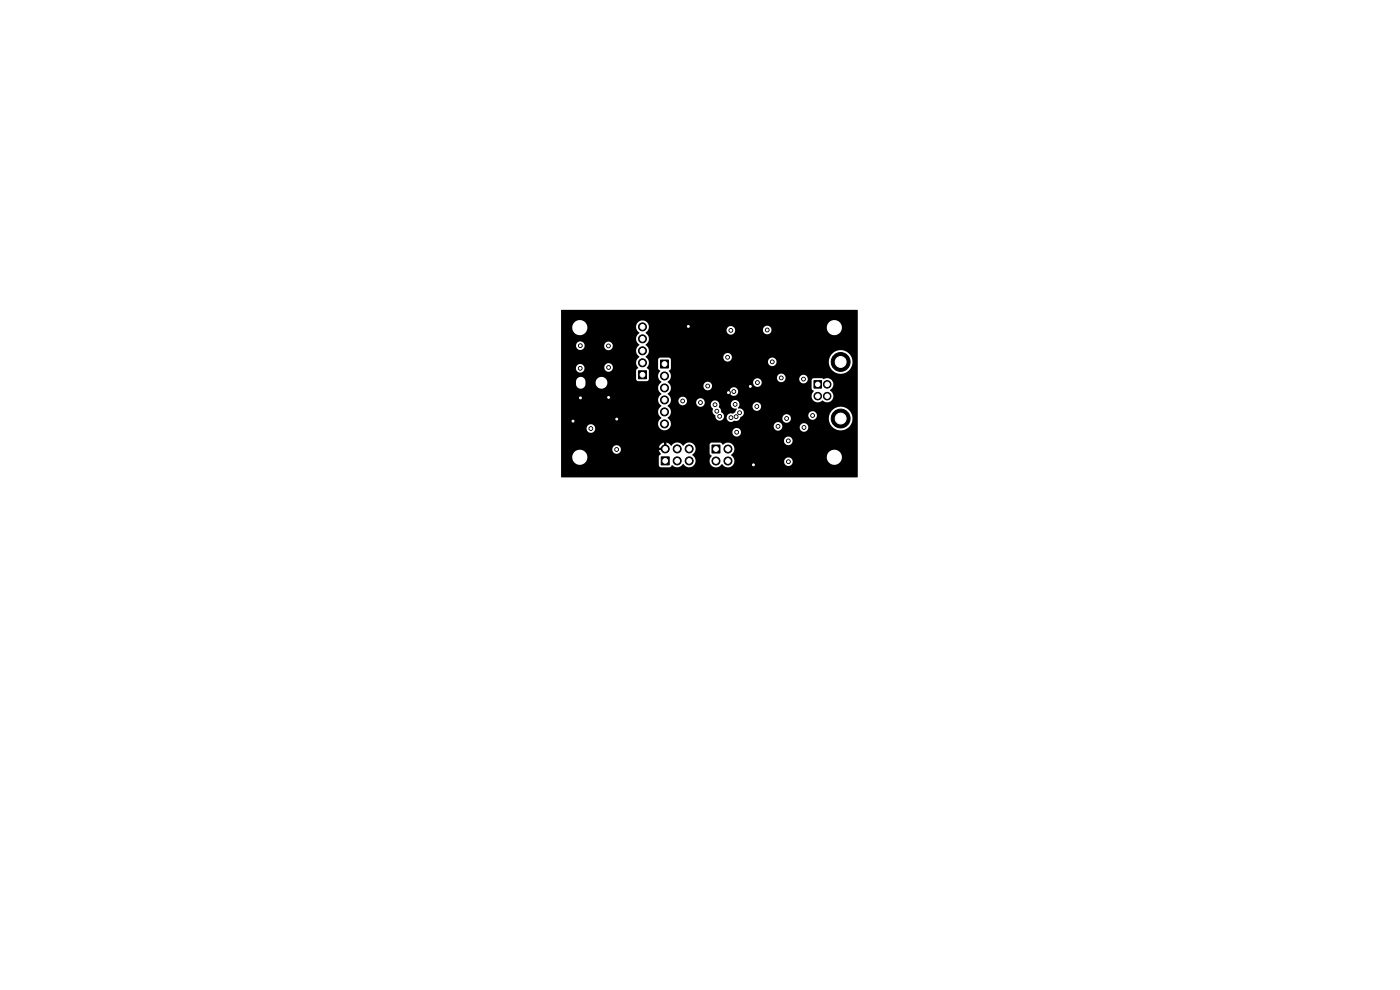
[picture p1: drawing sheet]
<svg xmlns="http://www.w3.org/2000/svg" width="297mm" height="210mm" viewBox="0 0 297 210" stroke-linecap="round" stroke-linejoin="round" font-family="sans-serif">
<g fill="#000" stroke="#000" stroke-width=".21">
<path d="M135.5 78.7h1.6v1.7h-1.6zM140.1 76.4h1.7v1.7h-1.7zM140.3 96.9h1.7v1.7h-1.7zM151 94.4h1.7v1.7h-1.7zM172.7 80.7h1.6v1.6h-1.6z"/>
<circle cx="123.1" cy="78.1" r=".4"/>
<circle cx="123.1" cy="73.3" r=".4"/>
<circle cx="129.1" cy="73.4" r=".4"/>
<circle cx="129.1" cy="78" r=".4"/>
<circle cx="136.3" cy="74.4" r=".85"/>
<circle cx="136.3" cy="71.9" r=".85"/>
<circle cx="136.3" cy="77" r=".85"/>
<circle cx="136.3" cy="69.3" r=".85"/>
<circle cx="141" cy="79.8" r=".85"/>
<circle cx="146" cy="69.2" r=".4"/>
<circle cx="154.4" cy="75.8" r=".4"/>
<circle cx="155" cy="70.1" r=".4"/>
<circle cx="162.8" cy="70" r=".4"/>
<circle cx="163.8" cy="76.8" r=".4"/>
<circle cx="178.3" cy="76.8" r="2"/>
<circle cx="121.6" cy="89.3" r=".4"/>
<circle cx="123.1" cy="84.4" r=".4"/>
<circle cx="125.3" cy="90.9" r=".4"/>
<circle cx="129.1" cy="84.3" r=".4"/>
<circle cx="130.8" cy="95.4" r=".4"/>
<circle cx="130.8" cy="88.9" r=".4"/>
<circle cx="141" cy="87.4" r=".85"/>
<circle cx="141" cy="84.8" r=".85"/>
<circle cx="141" cy="89.9" r=".85"/>
<circle cx="141" cy="82.3" r=".85"/>
<circle cx="141.1" cy="95.2" r=".85"/>
<circle cx="143.7" cy="95.2" r=".85"/>
<circle cx="143.7" cy="97.8" r=".85"/>
<circle cx="144.8" cy="85.1" r=".4"/>
<circle cx="146.2" cy="97.8" r=".85"/>
<circle cx="146.2" cy="95.2" r=".85"/>
<circle cx="148.6" cy="85.4" r=".4"/>
<circle cx="150.1" cy="81.9" r=".4"/>
<circle cx="151.7" cy="85.9" r=".4"/>
<circle cx="151.9" cy="97.8" r=".85"/>
<circle cx="152.1" cy="87.2" r=".4"/>
<circle cx="152.7" cy="88.3" r=".4"/>
<circle cx="154.4" cy="97.8" r=".85"/>
<circle cx="154.4" cy="95.2" r=".85"/>
<circle cx="154.5" cy="83.3" r=".4"/>
<circle cx="155.1" cy="88.6" r=".4"/>
<circle cx="155.7" cy="83.1" r=".4"/>
<circle cx="156" cy="85.8" r=".4"/>
<circle cx="156.2" cy="88.4" r=".4"/>
<circle cx="156.3" cy="91.7" r=".4"/>
<circle cx="156.9" cy="87.6" r=".4"/>
<circle cx="159.2" cy="82" r=".4"/>
<circle cx="159.8" cy="98.6" r=".4"/>
<circle cx="160.6" cy="86.2" r=".4"/>
<circle cx="160.7" cy="81.2" r=".4"/>
<circle cx="165" cy="90.4" r=".4"/>
<circle cx="165.7" cy="80.2" r=".4"/>
<circle cx="166.9" cy="88.8" r=".4"/>
<circle cx="167.2" cy="93.5" r=".4"/>
<circle cx="167.3" cy="97.9" r=".4"/>
<circle cx="170.5" cy="80.4" r=".4"/>
<circle cx="170.6" cy="90.7" r=".4"/>
<circle cx="172.4" cy="88.1" r=".4"/>
<circle cx="173.5" cy="84" r=".8"/>
<circle cx="175.5" cy="84" r=".8"/>
<circle cx="175.5" cy="81.5" r=".8"/>
<circle cx="178.3" cy="88.8" r="2"/>
</g>
<path d="M119 65.8l62.8-.1 .2 .2-.1 35.4h-62.8l-.1-4.4h2.4a1.61 1.61 0 0 0 1.6 1.7 1.61 1.61 0 0 0 1.6-1.7h15.2v1.8l.2 .4h2.1l.5-.4a1.53 1.53 0 0 0 2.3-.3 1.51 1.51 0 0 0 2.2 .4 1.36 1.36 0 0 0-.2-2.2v-.2a1.36 1.36 0 0 0 .3-2h3.3v1.8l.5 .4a1.46 1.46 0 0 0-.4 1.5 1.46 1.46 0 0 0 1.2 1 1.36 1.36 0 0 0 1.3-.6h.2a1.36 1.36 0 0 0 1.5 .6 1.36 1.36 0 0 0 1-1.2h10.6v.1a.91 .91 0 0 0 1.3 .7 .91 .91 0 0 0 0-1.5 .91 .91 0 0 0-1.3 .7h-10.6l-.4-1h20a1.61 1.61 0 0 0 2.2 1.6 1.61 1.61 0 0 0 .4-2.7 1.61 1.61 0 0 0-2.6 .8v.3h-20l-.3-.3v-.2a1.4 1.4 0 0 0 .3-2.1 1.4 1.4 0 0 0-2.1 0l-.5-.4h-1.9l-.4 .5-3.3-.1a1.36 1.36 0 0 0-2.2 .2h-.2a1.36 1.36 0 0 0-2.3 0h-.2l-.5-.4-.4-.2v.9h-.5v-.9a1.34 1.34 0 0 0-1.1 1.1h.9v.5h-.9l.4 .8-.4 .6h-15.2a1.61 1.61 0 0 0-1.6-1.5 1.61 1.61 0 0 0-1.6 1.5h-2.4v-1.6h10.9v.1a.91 .91 0 0 0 1.4 .7 .91 .91 0 0 0 0-1.5 .91 .91 0 0 0-1.4 .7h-10.9v-1.9h47.3v.2a.91 .91 0 0 0 1.4 .7 .91 .91 0 0 0 0-1.6 .91 .91 0 0 0-1.4 .7h-47.3v-2.6h5.4v.2a.91 .91 0 0 0 1.5 .6h29.5v.2a.91 .91 0 0 0 1.4 .7 .91 .91 0 0 0 0-1.6 .91 .91 0 0 0-1.4 .7h-29.5l.2-.1a.91 .91 0 0 0-.4-1.4 .91 .91 0 0 0-1.3 .7h-5.4v-9.9h3.2v.6a1.03 1.03 0 0 0 1.2 .9 1.03 1.03 0 0 0 .8-1.3h2.1v.2a1.25 1.25 0 0 0 2 1 1.25 1.25 0 0 0 0-2.2 1.25 1.25 0 0 0-2 1h-2.1v-.2a1.01 1.01 0 0 0-1-1 1.01 1.01 0 0 0-1 1h-3.2v-2.9h3.2v.2a.91 .91 0 0 0 1.1 .8 .91 .91 0 0 0 .7-1.1h4.2v.1a.91 .91 0 0 0 1.4 .7 .91 .91 0 0 0 0-1.5 .91 .91 0 0 0-1.4 .7l-4.2-.1a.91 .91 0 0 0-1-.6 .91 .91 0 0 0-.8 .8h-3.2v-4.8h3.2v.2a.91 .91 0 0 0 1 .8 .91 .91 0 0 0 .8-.9h4.2v.2a.91 .91 0 0 0 1.4 .7 .91 .91 0 0 0 0-1.6 .91 .91 0 0 0-1.4 .7l-4.2-.1a.91 .91 0 0 0-.9-.8 .91 .91 0 0 0-.9 .8h-3.2v-3.8h2.4v.2a1.6 1.6 0 0 0 1.8 1.5 1.6 1.6 0 0 0 1.4-1.9h10.3l.1 .7 .6 .7a1.51 1.51 0 0 0-.3 2.2l.3 .4a1.47 1.47 0 0 0-.3 2.1l.3 .4a1.48 1.48 0 0 0-.5 2l.3 .4-.5 .4v1.9l.4 .5h2l.3-.3 .1-2.1-.5-.5a1.36 1.36 0 0 0 .3-1.7h2.1v1.9l.4 .4a1.49 1.49 0 0 0 .3 2.3v.2a1.36 1.36 0 0 0 0 2.4v.2a1.36 1.36 0 0 0 0 2.3v.2a1.47 1.47 0 0 0 0 2.5 1.56 1.56 0 0 0-.6 1.7 1.36 1.36 0 0 0 1.3 .9 1.36 1.36 0 0 0 1.3-.9h21.8v.1a.91 .91 0 0 0 .9 .9 .91 .91 0 0 0 .9-.8h3.8v.2a.91 .91 0 0 0 1.3 .7 .91 .91 0 0 0 0-1.6 .91 .91 0 0 0-1.3 .7h-3.7a.91 .91 0 0 0-.9-1.1 .91 .91 0 0 0-1 .9h-21.8v-.2a1.36 1.36 0 0 0-.6-1.4v-.3a1.36 1.36 0 0 0 0-2.3l-.1-.2 .5-.5 .2-.5h1.6a.91 .91 0 0 0 .8 1 .91 .91 0 0 0 1-.7h2v.2a.91 .91 0 0 0 .7 .8 .91 .91 0 0 0 1-.5h1.4l.1 .5 .3 .3a1.32 1.32 0 0 0 .6 1.6 .91 .91 0 0 0 .7 1 .91 .91 0 0 0 1.1-.7h.6v.2a.99 .99 0 0 0 1.6 .5 .9 .9 0 0 0 1.2-.5h9v.2a.91 .91 0 0 0 1.3 .7 .91 .91 0 0 0 .1-1.6h4.1v.4a.91 .91 0 0 0 .8 .6 .91 .91 0 0 0 .8-.4h2.7v.3a2.51 2.51 0 0 0 3.8 2 2.51 2.51 0 0 0 0-4.3 2.51 2.51 0 0 0-3.8 2h-2.6a.91 .91 0 0 0-.5-1.3 .91 .91 0 0 0-1.2 .7h-4.1l-.4-.1a.91 .91 0 0 0-1 .8h-9l.1-.2a.96 .96 0 0 0 .7-1.2 .96 .96 0 0 0-1.3-.7l.3-.5h2.8v.2a.91 .91 0 0 0 1.4 .7 .91 .91 0 0 0 0-1.5 .91 .91 0 0 0-1.4 .6h-2.8a.92 .92 0 0 0-.8-1.2 .92 .92 0 0 0-1 1 .92 .92 0 0 0 1.3 .8 1.07 1.07 0 0 1-1.5 1l-.4 .3-.2 .5-.6-.1a.96 .96 0 0 0-.6-1l-.2-.8a.59 .59 0 0 1-.2-.8 .91 .91 0 0 0-.9-.9 .91 .91 0 0 0-.9 .9h-1.4l.1-.1a.91 .91 0 0 0-.7-1.2 .91 .91 0 0 0-1.1 .8h-2v-.1a.91 .91 0 0 0-.8-1 .91 .91 0 0 0-1 .8l-1.6-.1a1.36 1.36 0 0 0-.6-1.2l-.1-.2 .6-.5h12.6a.91 .91 0 0 0 1.2 .9 .91 .91 0 0 0 .3-1.5 .91 .91 0 0 0-1.5 .4v.2h-12.6l.1-.6-.1-.6h7v.2a.91 .91 0 0 0 1.5 .6 .91 .91 0 0 0-.2-1.5h9.3v.1a.91 .91 0 0 0 1.4 .7 .91 .91 0 0 0 0-1.5 .91 .91 0 0 0-1.4 .7l-9.8-.1-.4 .2-.4 .6h-7l-.6-.8 .7-.9h22.5v.2a.91 .91 0 0 0 .9 .8 .91 .91 0 0 0 .9-.8h3v.2a.91 .91 0 0 0 .8 .8 .91 .91 0 0 0 .9-.6h.9v1.7l.5 .5a1.37 1.37 0 0 0-.2 2 1.37 1.37 0 0 0 2 0 1.35 1.35 0 0 0 2.1-.1 1.35 1.35 0 0 0-.5-2 1.38 1.38 0 0 0 .5-1.9 1.38 1.38 0 0 0-1.9-.5l-.4-.2h-1.7l-.3 .2-.1 .3h-.9a.91 .91 0 0 0-.7-1.2 .91 .91 0 0 0-1 .8h-3a.91 .91 0 0 0-.8-1 .91 .91 0 0 0-1 .8h-22.5v-.7l-.4-.7 .4-.5v-1.9l-.1-.3-.3-.1h-1.8l-.3 .1-.2 .3h-2.1l-.5-.6h16.4l.1 .4a.91 .91 0 0 0 1.1 .6h8.3v.1a.91 .91 0 0 0 1 .9 .91 .91 0 0 0 .8-1.1h11.1v.3a2.51 2.51 0 0 0 3.8 2 2.51 2.51 0 0 0 0-4.3 2.51 2.51 0 0 0-3.8 2h-11.1v-.1a.91 .91 0 0 0-1-.6 .91 .91 0 0 0-.8 .8h-8.3a.91 .91 0 0 0 .3-1.6 .91 .91 0 0 0-1.5 .6l-16.4-.1a1.74 1.74 0 0 0 .6-1.7l-.6-.8a1.42 1.42 0 0 0 0-2.4v-.2l.5-.5h16.6a.91 .91 0 0 0 1 1 .91 .91 0 0 0 .8-1.1h6v.2a.91 .91 0 0 0 1.2 .7 .91 .91 0 0 0 .3-1.4h12v.2a1.61 1.61 0 0 0 2.4 1.3 1.61 1.61 0 0 0 0-2.8 1.61 1.61 0 0 0-2.4 1.3h-12l-.5-.3a.91 .91 0 0 0-1 .8l-6-.1a.91 .91 0 0 0-.9-.6 .91 .91 0 0 0-.9 .8h-16.6l.1-.1a1.36 1.36 0 0 0-1-1.9 1.36 1.36 0 0 0-1.7 1.2h-10.3v-.1a1.61 1.61 0 0 0-1.7-1.2 1.61 1.61 0 0 0-1.5 1.5h-2.4z" fill="#000"/>
<g fill="#fff" stroke="#fff" stroke-width=".21">
<circle cx="154.4" cy="75.8" r=".2"/>
<circle cx="123.1" cy="73.3" r=".2"/>
<circle cx="129.1" cy="78" r=".2"/>
<circle cx="167.3" cy="97.9" r=".2"/>
<circle cx="155.7" cy="83.1" r=".2"/>
<circle cx="163.8" cy="76.8" r=".2"/>
<circle cx="125.3" cy="90.9" r=".2"/>
<circle cx="130.8" cy="95.4" r=".2"/>
<circle cx="129.1" cy="73.4" r=".2"/>
<circle cx="144.8" cy="85.1" r=".2"/>
<circle cx="123.1" cy="78.1" r=".2"/>
<circle cx="159.8" cy="98.6" r=".2"/>
<circle cx="154.5" cy="83.3" r=".2"/>
<circle cx="146" cy="69.2" r=".2"/>
<circle cx="159.2" cy="82" r=".2"/>
<circle cx="130.8" cy="88.9" r=".2"/>
<circle cx="129.1" cy="84.3" r=".2"/>
<circle cx="121.6" cy="89.3" r=".2"/>
<circle cx="123.1" cy="84.4" r=".2"/>
<circle cx="162.8" cy="70" r=".2"/>
<circle cx="155" cy="70.1" r=".2"/>
<circle cx="160.7" cy="81.2" r=".2"/>
<circle cx="166.9" cy="88.8" r=".2"/>
<circle cx="160.6" cy="86.2" r=".2"/>
<circle cx="167.2" cy="93.5" r=".2"/>
<circle cx="165" cy="90.4" r=".2"/>
<circle cx="165.7" cy="80.2" r=".2"/>
<circle cx="170.5" cy="80.4" r=".2"/>
<circle cx="172.4" cy="88.1" r=".2"/>
<circle cx="170.6" cy="90.7" r=".2"/>
<circle cx="156.9" cy="87.6" r=".2"/>
<circle cx="156.2" cy="88.4" r=".2"/>
<circle cx="156.3" cy="91.7" r=".2"/>
<circle cx="155.1" cy="88.6" r=".2"/>
<circle cx="150.1" cy="81.9" r=".2"/>
<circle cx="152.1" cy="87.2" r=".2"/>
<circle cx="152.7" cy="88.3" r=".2"/>
<circle cx="151.7" cy="85.9" r=".2"/>
<circle cx="148.6" cy="85.4" r=".2"/>
<circle cx="156" cy="85.8" r=".2"/>
<circle cx="177" cy="97" r="1.35"/>
<circle cx="123" cy="97" r="1.35"/>
<circle cx="123" cy="69.5" r="1.35"/>
<circle cx="177" cy="69.5" r="1.35"/>
<circle cx="127.6" cy="81.2" r="1"/>
<circle cx="136.3" cy="79.5" r=".5"/>
<circle cx="136.3" cy="77" r=".5"/>
<circle cx="136.3" cy="74.4" r=".5"/>
<circle cx="136.3" cy="71.9" r=".5"/>
<circle cx="136.3" cy="69.3" r=".5"/>
<circle cx="151.9" cy="95.3" r=".5"/>
<circle cx="154.4" cy="95.3" r=".5"/>
<circle cx="151.9" cy="97.8" r=".5"/>
<circle cx="154.4" cy="97.8" r=".5"/>
<circle cx="141.1" cy="97.8" r=".5"/>
<circle cx="141.1" cy="95.2" r=".5"/>
<circle cx="143.7" cy="97.8" r=".5"/>
<circle cx="143.7" cy="95.2" r=".5"/>
<circle cx="146.2" cy="97.8" r=".5"/>
<circle cx="146.2" cy="95.2" r=".5"/>
<circle cx="141" cy="77.2" r=".5"/>
<circle cx="141" cy="79.8" r=".5"/>
<circle cx="141" cy="82.3" r=".5"/>
<circle cx="141" cy="84.8" r=".5"/>
<circle cx="141" cy="87.4" r=".5"/>
<circle cx="141" cy="89.9" r=".5"/>
<circle cx="173.5" cy="81.5" r=".47"/>
<circle cx="173.5" cy="84" r=".48"/>
<circle cx="175.5" cy="84" r=".48"/>
<circle cx="175.5" cy="81.5" r=".47"/>
<circle cx="178.3" cy="76.8" r="1.15"/>
<circle cx="178.3" cy="88.8" r="1.15"/>
</g>
<path d="M123.2 81v.5" fill="none" stroke="#fff" stroke-width="1.5"/>
</svg>
